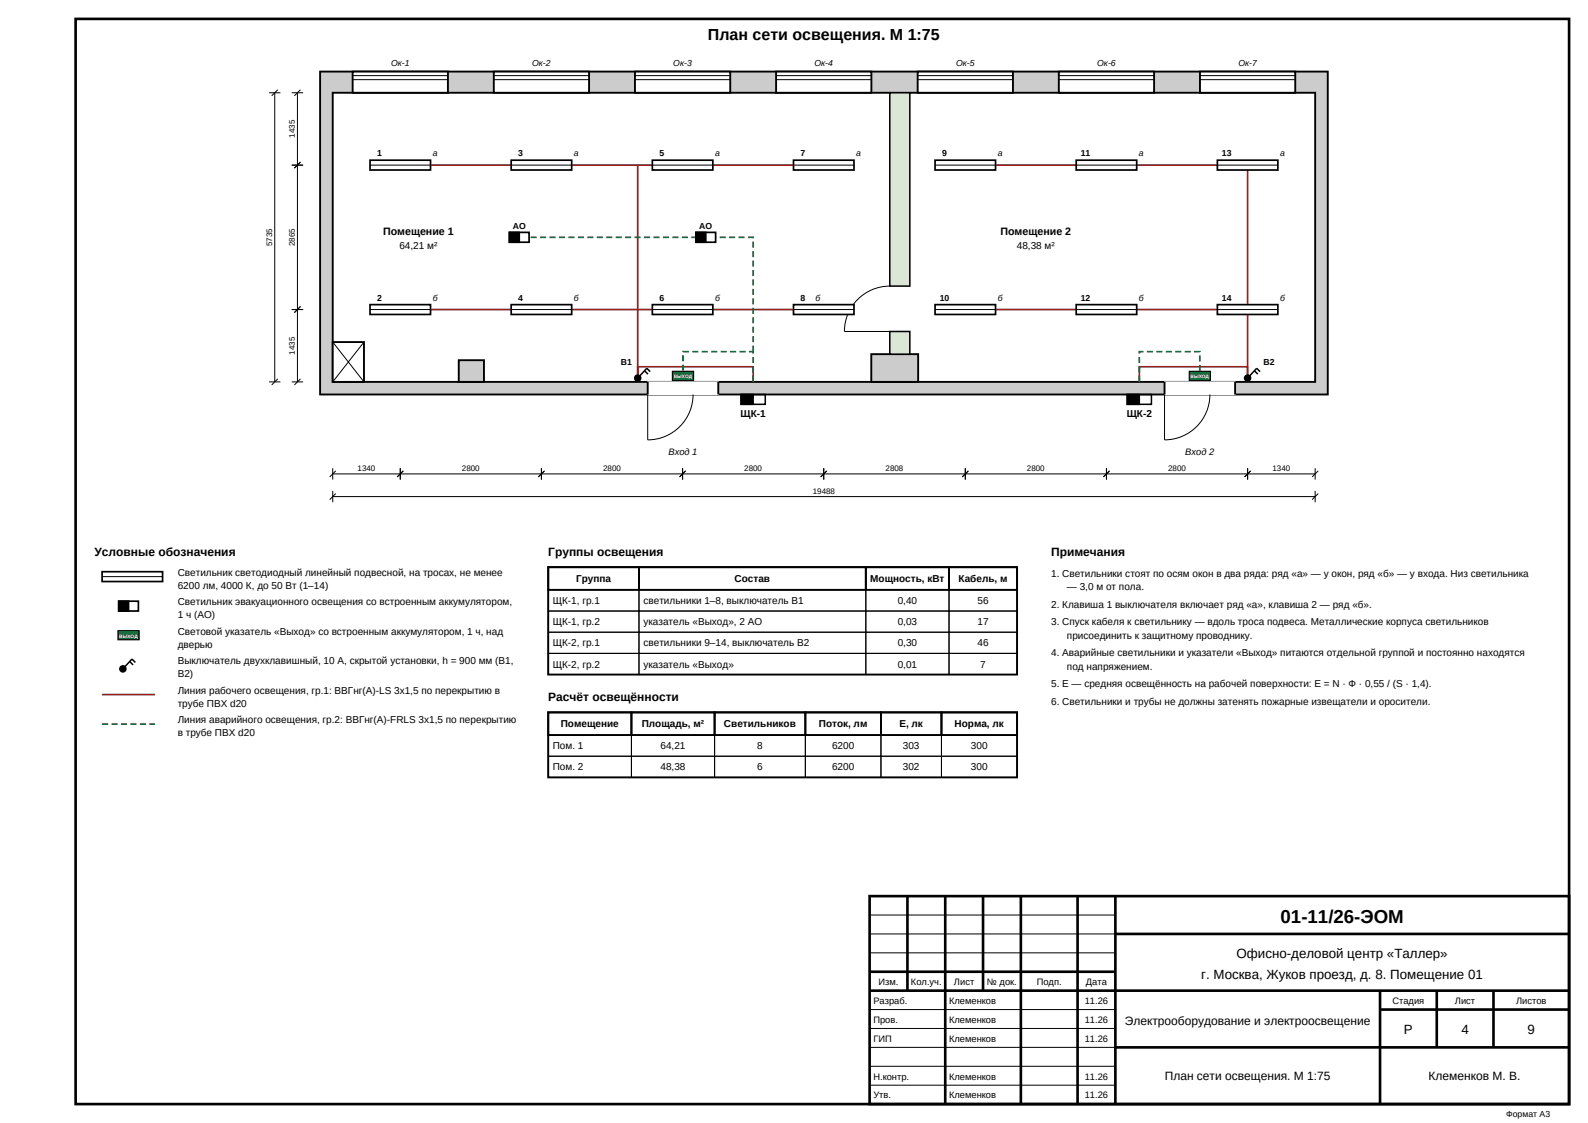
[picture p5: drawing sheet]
<svg xmlns="http://www.w3.org/2000/svg" width="420mm" height="297mm" viewBox="0 0 420 297" stroke-linecap="round" stroke-linejoin="round" font-family="sans-serif">
<defs><g id="words">
<text font-size="4.9" x="338.7" y="244">01-11/26-ЭОМ</text>
<text font-size="4.2" x="187.2" y="10.5">План сети освещения. М 1:75</text>
<g font-size="3.5">
<text x="327.1" y="253.4">Офисно-деловой центр «Таллер»</text>
<text x="317.7" y="258.8">г. Москва, Жуков проезд, д. 8. Помещение 01</text>
<text x="371.3" y="273.5">Р</text>
<text x="386.5" y="273.5">4</text>
<text x="404" y="273.5">9</text>
</g>
<g font-size="3.2">
<text x="25" y="147">Условные обозначения</text>
<text x="145" y="147">Группы освещения</text>
<text x="278" y="147">Примечания</text>
<text x="145" y="185.4">Расчёт освещённости</text>
<text x="297.5" y="271">Электрооборудование и электроосвещение</text>
<text x="308.1" y="285.7">План сети освещения. М 1:75</text>
<text x="377.8" y="285.7">Клеменков М. В.</text>
</g>
<g font-size="2.8">
<text x="101.3" y="62.2">Помещение 1</text>
<text x="264.6" y="62.2">Помещение 2</text>
</g>
<g font-size="2.6">
<text x="105.6" y="65.8">64,21 м²</text>
<text x="268.9" y="65.8">48,38 м²</text>
<text x="195.9" y="110.3">ЩК-1</text>
<text x="298" y="110.3">ЩК-2</text>
<text x="47" y="152.3">Светильник светодиодный линейный подвесной, на тросах, не менее</text>
<text x="47" y="155.7">6200 лм, 4000 К, до 50 Вт (1–14)</text>
<text x="152.4" y="153.9">Группа</text>
<text x="194.3" y="153.9">Состав</text>
<text x="230.2" y="153.9">Мощность, кВт</text>
<text x="253.5" y="153.9">Кабель, м</text>
<text x="278" y="152.5">1. Светильники стоят по осям окон в два ряда: ряд «а» — у окон, ряд «б» — у входа. Низ светильника</text>
<text x="47" y="160.1">Светильник эвакуационного освещения со встроенным аккумулятором,</text>
<text x="146.2" y="159.7">ЩК-1, гр.1</text>
<text x="170.2" y="159.7">светильники 1–8, выключатель В1</text>
<text x="237.4" y="159.7">0,40</text>
<text x="258.5" y="159.7">56</text>
<text x="278" y="160.7">2. Клавиша 1 выключателя включает ряд «а», клавиша 2 — ряд «б».</text>
<text x="282.2" y="156">— 3,0 м от пола.</text>
<text x="47" y="163.5">1 ч (АО)</text>
<text x="47" y="167.9">Световой указатель «Выход» со встроенным аккумулятором, 1 ч, над</text>
<text x="146.2" y="165.3">ЩК-1, гр.2</text>
<text x="170.2" y="165.3">указатель «Выход», 2 АО</text>
<text x="237.4" y="165.3">0,03</text>
<text x="258.5" y="165.3">17</text>
<text x="278" y="165.4">3. Спуск кабеля к светильнику — вдоль троса подвеса. Металлические корпуса светильников</text>
<text x="47" y="171.3">дверью</text>
<text x="146.2" y="170.9">ЩК-2, гр.1</text>
<text x="170.2" y="170.9">светильники 9–14, выключатель В2</text>
<text x="237.4" y="170.9">0,30</text>
<text x="258.5" y="170.9">46</text>
<text x="278" y="173.6">4. Аварийные светильники и указатели «Выход» питаются отдельной группой и постоянно находятся</text>
<text x="282.2" y="168.9">присоединить к защитному проводнику.</text>
<text x="47" y="175.7">Выключатель двухклавишный, 10 А, скрытой установки, h = 900 мм (В1,</text>
<text x="47" y="179.1">В2)</text>
<text x="146.2" y="176.5">ЩК-2, гр.2</text>
<text x="170.2" y="176.5">указатель «Выход»</text>
<text x="237.4" y="176.5">0,01</text>
<text x="259.3" y="176.5">7</text>
<text x="282.2" y="177.1">под напряжением.</text>
<text x="47" y="183.5">Линия рабочего освещения, гр.1: ВВГнг(А)-LS 3х1,5 по перекрытию в</text>
<text x="278" y="181.8">5. Е — средняя освещённость на рабочей поверхности: Е = N · Ф · 0,55 / (S · 1,4).</text>
<text x="47" y="186.9">трубе ПВХ d20</text>
<text x="47" y="191.3">Линия аварийного освещения, гр.2: ВВГнг(А)-FRLS 3х1,5 по перекрытию</text>
<text x="278" y="186.5">6. Светильники и трубы не должны затенять пожарные извещатели и оросители.</text>
<text x="47" y="194.7">в трубе ПВХ d20</text>
<text x="148.3" y="192.3">Помещение</text>
<text x="169.7" y="192.3">Площадь, м²</text>
<text x="191.5" y="192.3">Светильников</text>
<text x="216.6" y="192.3">Поток, лм</text>
<text x="237.9" y="192.3">Е, лк</text>
<text x="252.5" y="192.3">Норма, лк</text>
<text x="146.2" y="198.1">Пом. 1</text>
<text x="146.2" y="203.7">Пом. 2</text>
<text x="174.7" y="198.1">64,21</text>
<text x="174.7" y="203.7">48,38</text>
<text x="200.3" y="198.1">8</text>
<text x="200.3" y="203.7">6</text>
<text x="220.1" y="198.1">6200</text>
<text x="220.1" y="203.7">6200</text>
<text x="238.8" y="198.1">303</text>
<text x="238.8" y="203.7">302</text>
<text x="256.8" y="198.1">300</text>
<text x="256.8" y="203.7">300</text>
</g>
<g font-size="2.5">
<text x="176.8" y="120.3">Вход 1</text>
<text x="313.5" y="120.3">Вход 2</text>
<text x="232.4" y="260.5">Изм.</text>
<text x="240.9" y="260.5">Кол.уч.</text>
<text x="252.3" y="260.5">Лист</text>
<text x="261" y="260.5">№ док.</text>
<text x="274.2" y="260.5">Подп.</text>
<text x="287.2" y="260.5">Дата</text>
<text x="231" y="265.5">Разраб.</text>
<text x="251" y="265.5">Клеменков</text>
<text x="286.9" y="265.5">11.26</text>
<text x="368.3" y="265.6">Стадия</text>
<text x="384.8" y="265.6">Лист</text>
<text x="401" y="265.6">Листов</text>
<text x="231" y="270.5">Пров.</text>
<text x="231" y="275.5">ГИП</text>
<text x="251" y="270.5">Клеменков</text>
<text x="251" y="275.5">Клеменков</text>
<text x="286.9" y="270.5">11.26</text>
<text x="286.9" y="275.5">11.26</text>
<text x="231" y="285.5">Н.контр.</text>
<text x="251" y="285.5">Клеменков</text>
<text x="286.9" y="285.5">11.26</text>
<text x="231" y="290.5">Утв.</text>
<text x="251" y="290.5">Клеменков</text>
<text x="286.9" y="290.5">11.26</text>
</g>
<g font-size="2.3">
<text x="103.4" y="17.3">Ок-1</text>
<text x="140.7" y="17.3">Ок-2</text>
<text x="178.1" y="17.3">Ок-3</text>
<text x="215.4" y="17.3">Ок-4</text>
<text x="252.9" y="17.3">Ок-5</text>
<text x="290.2" y="17.3">Ок-6</text>
<text x="327.5" y="17.3">Ок-7</text>
<text x="99.7" y="41.4">1</text>
<text x="114.5" y="41.4">а</text>
<text x="137.1" y="41.4">3</text>
<text x="151.8" y="41.4">а</text>
<text x="174.4" y="41.4">5</text>
<text x="189.1" y="41.4">а</text>
<text x="211.7" y="41.4">7</text>
<text x="226.5" y="41.4">а</text>
<text x="249.2" y="41.4">9</text>
<text x="263.9" y="41.4">а</text>
<text x="285.9" y="41.4">11</text>
<text x="301.2" y="41.4">а</text>
<text x="323.2" y="41.4">13</text>
<text x="338.6" y="41.4">а</text>
<text x="135.6" y="60.6">АО</text>
<text x="184.9" y="60.6">АО</text>
<text x="99.7" y="79.6">2</text>
<text x="114.5" y="79.6">б</text>
<text x="137.1" y="79.6">4</text>
<text x="151.8" y="79.6">б</text>
<text x="174.4" y="79.6">6</text>
<text x="189.1" y="79.6">б</text>
<text x="211.7" y="79.6">8</text>
<text x="215.7" y="79.6">б</text>
<text x="248.5" y="79.6">10</text>
<text x="263.9" y="79.6">б</text>
<text x="285.9" y="79.6">12</text>
<text x="301.2" y="79.6">б</text>
<text x="323.2" y="79.6">14</text>
<text x="338.6" y="79.6">б</text>
<text x="164.2" y="96.6">В1</text>
<text x="334.2" y="96.6">В2</text>
<text x="398.4" y="295.4">Формат А3</text>
</g>
<g font-size="2.1">
<text x="78" y="36.5" transform="rotate(-90 78 36.5)">1435</text>
<text x="72" y="65.1" transform="rotate(-90 72 65.1)">5735</text>
<text x="78" y="65.1" transform="rotate(-90 78 65.1)">2865</text>
<text x="78" y="93.8" transform="rotate(-90 78 93.8)">1435</text>
<text x="94.6" y="124.6">1340</text>
<text x="122.2" y="124.6">2800</text>
<text x="159.5" y="124.6">2800</text>
<text x="196.8" y="124.6">2800</text>
<text x="234.2" y="124.6">2808</text>
<text x="271.6" y="124.6">2800</text>
<text x="309" y="124.6">2800</text>
<text x="336.6" y="124.6">1340</text>
<text x="215" y="130.6">19488</text>
</g>
<g font-size="1.3" fill="#fff">
<text x="178.2" y="100">ВЫХОД</text>
<text x="314.9" y="100">ВЫХОД</text>
<text x="31.5" y="168.6">ВЫХОД</text>
</g>
</g></defs>
<g fill="none" stroke="#000" stroke-width=".7" stroke-linecap="butt">
<path d="M20 5h395v287h-395zM230 237h185v55h-185zM240 237v25M250 237v55M260 237v25M270 237v55M285 237v55M295 237v55M230 257h65M295 247h120M230 262h185M295 277h120"/>
<path d="M365 262v30M365 267h50M380 262v15M395 262v15"/>
</g>
<path d="M230 252h65M230 247h65M230 242h65M230 277h65M230 272h65M230 267h65M230 287h65M230 282h65" fill="none" stroke="#000" stroke-width=".26"/>
<path d="M84.7 18.9h266.5v85.4h-266.5z" fill-rule="evenodd" fill="#ccc" stroke="#000" stroke-width=".5"/>
<g fill="#fff" stroke="#000" stroke-width=".5">
<path d="M88 24.5h259.8v76.5h-259.8z" fill-rule="evenodd"/>
<path d="M93.3 18.9h25.2v5.6h-25.2z" fill-rule="evenodd"/>
</g>
<path d="M93.3 20h25.2M93.3 21.1h25.2" fill="none" stroke="#000" stroke-width=".26"/>
<path d="M130.6 18.9h25.2v5.6h-25.2z" fill-rule="evenodd" fill="#fff" stroke="#000" stroke-width=".5"/>
<path d="M130.6 20h25.2M130.6 21.1h25.2" fill="none" stroke="#000" stroke-width=".26"/>
<path d="M167.9 18.9h25.2v5.6h-25.2z" fill-rule="evenodd" fill="#fff" stroke="#000" stroke-width=".5"/>
<path d="M167.9 20h25.2M167.9 21.1h25.2" fill="none" stroke="#000" stroke-width=".26"/>
<path d="M205.3 18.9h25.2v5.6h-25.2z" fill-rule="evenodd" fill="#fff" stroke="#000" stroke-width=".5"/>
<path d="M205.3 20h25.2M205.3 21.1h25.2" fill="none" stroke="#000" stroke-width=".26"/>
<path d="M242.7 18.9h25.2v5.6h-25.2z" fill-rule="evenodd" fill="#fff" stroke="#000" stroke-width=".5"/>
<path d="M242.7 20h25.2M242.7 21.1h25.2" fill="none" stroke="#000" stroke-width=".26"/>
<path d="M280 18.9h25.2v5.6h-25.2z" fill-rule="evenodd" fill="#fff" stroke="#000" stroke-width=".5"/>
<path d="M280 20h25.2M280 21.1h25.2" fill="none" stroke="#000" stroke-width=".26"/>
<path d="M317.4 18.9h25.2v5.6h-25.2z" fill-rule="evenodd" fill="#fff" stroke="#000" stroke-width=".5"/>
<path d="M317.4 20h25.2M317.4 21.1h25.2" fill="none" stroke="#000" stroke-width=".26"/>
<g fill="#ccc" stroke="#000" stroke-width=".5">
<path d="M121.3 95.3h6.7v5.7h-6.7z" fill-rule="evenodd"/>
<path d="M230.4 93.7h12.4v7.3h-12.4z" fill-rule="evenodd"/>
</g>
<path d="M88 90.5h8.3v10.5h-8.3z" fill-rule="evenodd" fill="#fff" stroke="#000" stroke-width=".5"/>
<path d="M88 90.5l8.3 10.5M96.3 90.5l-8.3 10.5M171.3 104.3v12a12 12 0 0 0 12-12M308 104.3v12a12 12 0 0 0 12-12" fill="none" stroke="#000" stroke-width=".26"/>
<g fill="#fff" stroke="#fff" stroke-width=".26">
<path d="M171.3 101h18.7v3.3h-18.7z" fill-rule="evenodd"/>
<path d="M308 101h18.7v3.3h-18.7z" fill-rule="evenodd"/>
</g>
<path d="M171.3 101v3.3M190 101v3.3M308 101v3.3M326.7 101v3.3" fill="none" stroke="#000" stroke-width=".5"/>
<g fill="#dbe6d6" stroke="#000" stroke-width=".4">
<path d="M235.3 87.7h5.3v6h-5.3z" fill-rule="evenodd"/>
<path d="M235.3 24.5h5.3v51.2h-5.3z" fill-rule="evenodd"/>
</g>
<path d="M235.3 75.7a12 12 0 0 0-12 12h12" fill="none" stroke="#000" stroke-width=".26"/>
<path d="M105.9 43.7h112M168.7 43.7v57.3v-4h30.5v4M255.3 43.7h74.7v57.3v-4h-28.7v4M105.9 81.9h112M255.3 81.9h74.7" fill="none" stroke="#b81a1a" stroke-width=".45"/>
<path d="M199.2 93v-30.2h-61.9M199.2 101v-8h-18.6v8M301.3 101v-8h16v8" fill="none" stroke="#0d6b38" stroke-width=".45" stroke-dasharray="1.6 .9" stroke-linecap="butt"/>
<path d="M97.9 42.4h16v2.6h-16z" fill-rule="evenodd" fill="#fff" stroke="#000" stroke-width=".45"/>
<path d="M97.9 43.7h16" fill="none" stroke="#000" stroke-width=".26"/>
<path d="M97.9 80.6h16v2.6h-16z" fill-rule="evenodd" fill="#fff" stroke="#000" stroke-width=".45"/>
<path d="M97.9 81.9h16" fill="none" stroke="#000" stroke-width=".26"/>
<path d="M135.2 42.4h16v2.6h-16z" fill-rule="evenodd" fill="#fff" stroke="#000" stroke-width=".45"/>
<path d="M135.2 43.7h16" fill="none" stroke="#000" stroke-width=".26"/>
<path d="M135.2 80.6h16v2.6h-16z" fill-rule="evenodd" fill="#fff" stroke="#000" stroke-width=".45"/>
<path d="M135.2 81.9h16" fill="none" stroke="#000" stroke-width=".26"/>
<path d="M172.5 42.4h16v2.6h-16z" fill-rule="evenodd" fill="#fff" stroke="#000" stroke-width=".45"/>
<path d="M172.5 43.7h16" fill="none" stroke="#000" stroke-width=".26"/>
<path d="M172.5 80.6h16v2.6h-16z" fill-rule="evenodd" fill="#fff" stroke="#000" stroke-width=".45"/>
<path d="M172.5 81.9h16" fill="none" stroke="#000" stroke-width=".26"/>
<path d="M209.9 42.4h16v2.6h-16z" fill-rule="evenodd" fill="#fff" stroke="#000" stroke-width=".45"/>
<path d="M209.9 43.7h16" fill="none" stroke="#000" stroke-width=".26"/>
<path d="M209.9 80.6h16v2.6h-16z" fill-rule="evenodd" fill="#fff" stroke="#000" stroke-width=".45"/>
<path d="M209.9 81.9h16" fill="none" stroke="#000" stroke-width=".26"/>
<path d="M247.3 42.4h16v2.6h-16z" fill-rule="evenodd" fill="#fff" stroke="#000" stroke-width=".45"/>
<path d="M247.3 43.7h16" fill="none" stroke="#000" stroke-width=".26"/>
<path d="M247.3 80.6h16v2.6h-16z" fill-rule="evenodd" fill="#fff" stroke="#000" stroke-width=".45"/>
<path d="M247.3 81.9h16" fill="none" stroke="#000" stroke-width=".26"/>
<path d="M284.6 42.4h16v2.6h-16z" fill-rule="evenodd" fill="#fff" stroke="#000" stroke-width=".45"/>
<path d="M284.6 43.7h16" fill="none" stroke="#000" stroke-width=".26"/>
<path d="M284.6 80.6h16v2.6h-16z" fill-rule="evenodd" fill="#fff" stroke="#000" stroke-width=".45"/>
<path d="M284.6 81.9h16" fill="none" stroke="#000" stroke-width=".26"/>
<path d="M322 42.4h16v2.6h-16z" fill-rule="evenodd" fill="#fff" stroke="#000" stroke-width=".45"/>
<path d="M322 43.7h16" fill="none" stroke="#000" stroke-width=".26"/>
<path d="M322 80.6h16v2.6h-16z" fill-rule="evenodd" fill="#fff" stroke="#000" stroke-width=".45"/>
<path d="M322 81.9h16" fill="none" stroke="#000" stroke-width=".26"/>
<path d="M134.7 61.5h5.2v2.6h-5.2z" fill-rule="evenodd" fill="#fff" stroke="#000" stroke-width=".45"/>
<path d="M134.7 61.5h2.6v2.6h-2.6z" fill-rule="evenodd" fill="#000" stroke="#000" stroke-width=".45"/>
<path d="M184.1 61.5h5.2v2.6h-5.2z" fill-rule="evenodd" fill="#fff" stroke="#000" stroke-width=".45"/>
<path d="M184.1 61.5h2.6v2.6h-2.6z" fill-rule="evenodd" fill="#000" stroke="#000" stroke-width=".45"/>
<g fill="#0d6b38" stroke="#000" stroke-width=".3">
<path d="M177.8 98.2h5.6v2.4h-5.6z" fill-rule="evenodd"/>
<path d="M314.5 98.2h5.6v2.4h-5.6z" fill-rule="evenodd"/>
</g>
<g fill="#000" stroke="#000" stroke-width=".4">
<path d="M196 104.3h3.2v2.6h-3.2z" fill-rule="evenodd"/>
<path d="M298.1 104.3h3.2v2.6h-3.2z" fill-rule="evenodd"/>
<circle cx="168.7" cy="100" r=".8"/>
<circle cx="330" cy="100" r=".8"/>
</g>
<path d="M170.5 98l.9 .9M172 98.3l-.9-.9-2.4 2.6M331.8 98l.9 .9M333.3 98.3l-.9-.9-2.4 2.6M196 104.3h6.4v2.6h-6.4zM298.1 104.3h6.4v2.6h-6.4z" fill="none" stroke="#000" stroke-width=".4"/>
<g fill="none" stroke="#000" stroke-width=".26">
<path d="M71.2 24.5h3M72.7 24.5v76.5M73.5 23.7l-1.6 1.6M77.2 24.5h3M78.7 24.5v76.5M79.5 23.7l-1.6 1.6M77.2 43.7h3M79.5 42.9l-1.6 1.6M77.2 81.9h3M79.5 81.1l-1.6 1.6M71.2 101h3M73.5 100.2l-1.6 1.6"/>
<path d="M77.2 101h3M79.5 100.2l-1.6 1.6M88 125.3h259.8M88 123.8v3M88 129.8v3M88 131.3h259.8M88.8 124.5l-1.6 1.6M88.8 130.5l-1.6 1.6M105.9 123.8v3M106.7 124.5l-1.6 1.6M143.2 123.8v3M144 124.5l-1.6 1.6"/>
<path d="M180.5 123.8v3M181.3 124.5l-1.6 1.6M217.9 123.8v3M218.7 124.5l-1.6 1.6M255.3 123.8v3M256.1 124.5l-1.6 1.6M292.6 123.8v3M293.4 124.5l-1.6 1.6M330 123.8v3M330.8 124.5l-1.6 1.6M347.8 123.8v3M347.8 129.8v3"/>
<path d="M348.6 124.5l-1.6 1.6M348.6 130.5l-1.6 1.6"/>
</g>
<path d="M27 151.2h16v2.6h-16z" fill-rule="evenodd" fill="#fff" stroke="#000" stroke-width=".45"/>
<path d="M27 152.5h16" fill="none" stroke="#000" stroke-width=".26"/>
<path d="M31.4 159h5.2v2.6h-5.2z" fill-rule="evenodd" fill="#fff" stroke="#000" stroke-width=".45"/>
<path d="M31.4 159h2.6v2.6h-2.6z" fill-rule="evenodd" fill="#000" stroke="#000" stroke-width=".45"/>
<path d="M31.2 166.8h5.6v2.4h-5.6z" fill-rule="evenodd" fill="#0d6b38" stroke="#000" stroke-width=".3"/>
<circle cx="32.5" cy="176.9" r=".8" fill="#000" stroke="#000" stroke-width=".4"/>
<path d="M34.3 175l.9 .9M35.8 175.2l-.9-.9-2.4 2.6" fill="none" stroke="#000" stroke-width=".4"/>
<path d="M27 183.7h14" fill="none" stroke="#b81a1a" stroke-width=".45"/>
<path d="M27 191.5h14" fill="none" stroke="#0d6b38" stroke-width=".45" stroke-dasharray="1.6 .9" stroke-linecap="butt"/>
<path d="M145 150h24v6h-24zM145 150h124v28.4h-124zM169 150h60v6h-60zM229 150h22v6h-22zM251 150h18v6h-18zM145 188.4h22v6h-22zM145 188.4h124v17.2h-124zM167 188.4h22v6h-22zM189 188.4h24v6h-24zM213 188.4h20v6h-20zM233 188.4h16v6h-16zM249 188.4h20v6h-20z" fill="none" stroke="#000" stroke-width=".5"/>
<g fill="none" stroke="#000" stroke-width=".26">
<path d="M145 156h24v5.6h-24zM169 156h60v5.6h-60zM229 156h22v5.6h-22zM251 156h18v5.6h-18zM145 161.6h24v5.6h-24zM145 167.2h24v5.6h-24zM145 172.8h24v5.6h-24zM169 161.6h60v5.6h-60zM169 167.2h60v5.6h-60zM169 172.8h60v5.6h-60zM229 161.6h22v5.6h-22zM229 167.2h22v5.6h-22z"/>
<path d="M229 172.8h22v5.6h-22zM251 161.6h18v5.6h-18zM251 167.2h18v5.6h-18zM251 172.8h18v5.6h-18zM145 194.4h22v5.6h-22zM167 194.4h22v5.6h-22zM189 194.4h24v5.6h-24zM213 194.4h20v5.6h-20zM233 194.4h16v5.6h-16zM249 194.4h20v5.6h-20zM145 200h22v5.6h-22zM167 200h22v5.6h-22z"/>
<path d="M189 200h24v5.6h-24zM213 200h20v5.6h-20zM233 200h16v5.6h-16zM249 200h20v5.6h-20z"/>
</g>
<use href="#words"/>
</svg>
